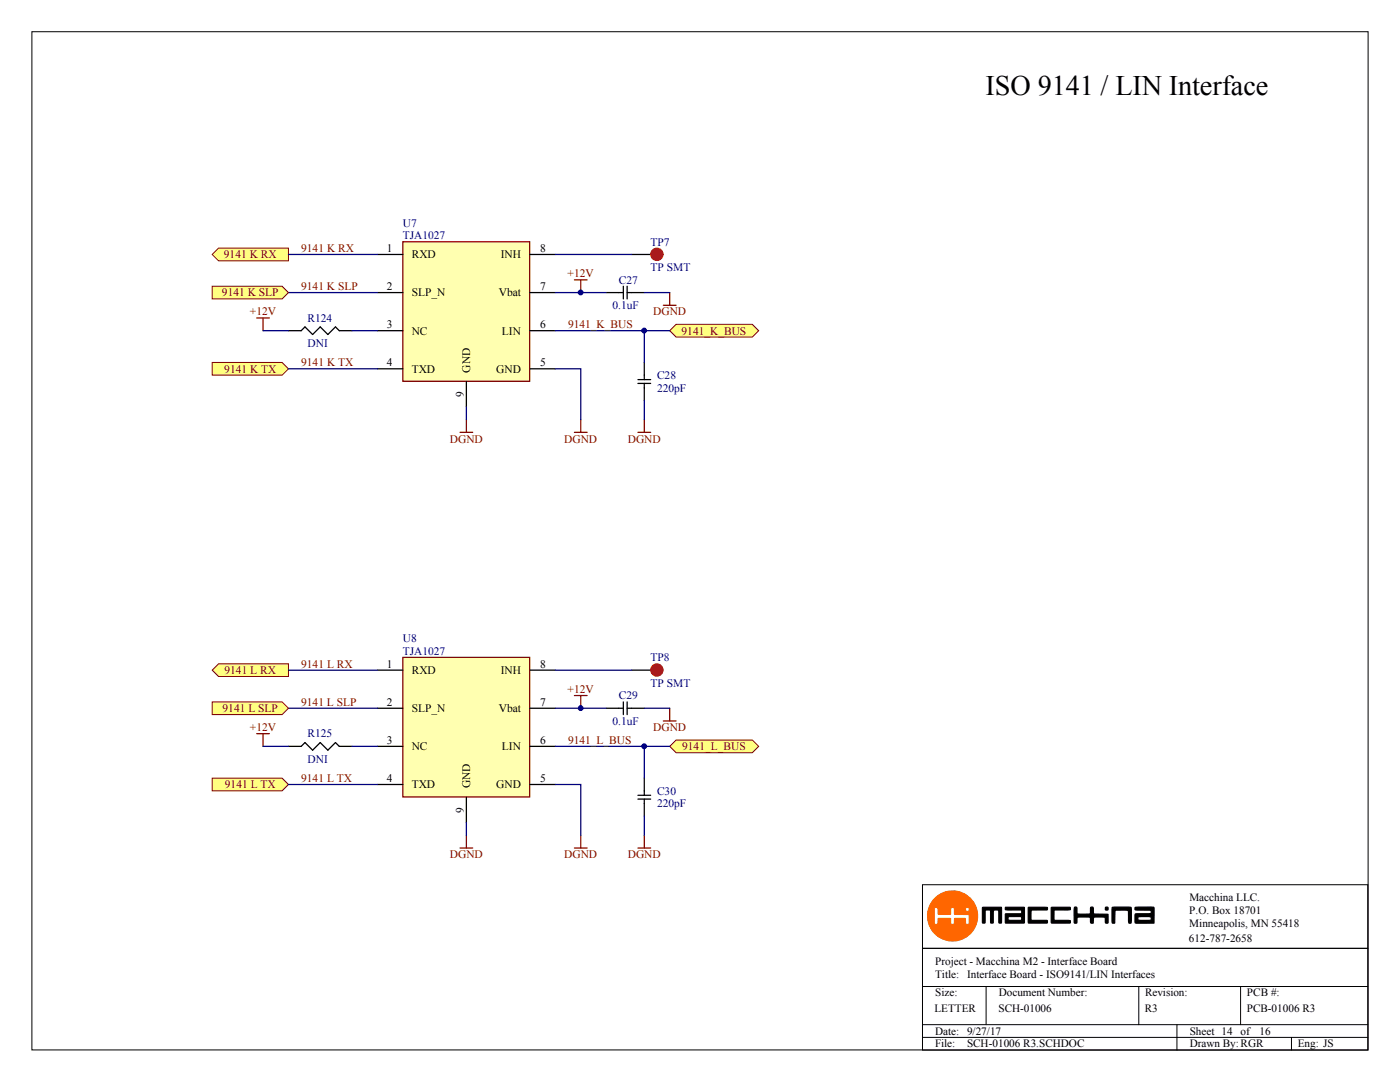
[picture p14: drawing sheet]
<svg xmlns="http://www.w3.org/2000/svg" width="279mm" height="216mm" viewBox="0 0 279 216" stroke-linecap="round" stroke-linejoin="round" font-family="sans-serif">
<defs><g id="words">
<text font-size="5.6" x="196.7" y="19">ISO 9141 / LIN Interface</text>
<g font-size="2.3" fill="#000080">
<text x="80.4" y="45.2">U7</text>
<text x="80.4" y="47.7">TJA1027</text>
<text x="129.9" y="49">TP7</text>
<text x="123.5" y="56.6">C27</text>
<text x="129.9" y="54.1">TP SMT</text>
<text x="61.4" y="64.2">R124</text>
<text x="122.2" y="61.7">0.1uF</text>
<text x="61.4" y="69.3">DNI</text>
<text x="131.1" y="75.6">C28</text>
<text x="131.1" y="78.2">220pF</text>
<text x="80.4" y="128.1">U8</text>
<text x="80.4" y="130.7">TJA1027</text>
<text x="129.9" y="131.9">TP8</text>
<text x="129.9" y="137.1">TP SMT</text>
<text x="123.5" y="139.6">C29</text>
<text x="61.4" y="147.2">R125</text>
<text x="122.2" y="144.6">0.1uF</text>
<text x="61.4" y="152.2">DNI</text>
<text x="131.1" y="158.6">C30</text>
<text x="131.1" y="161.1">220pF</text>
</g>
<g font-size="2.3" fill="#800000">
<text x="44.7" y="51.5">9141 K RX</text>
<text x="60.1" y="50.3">9141 K RX</text>
<text x="44.3" y="59.1">9141 K SLP</text>
<text x="60.1" y="57.9">9141 K SLP</text>
<text x="113.3" y="55.3">+12V</text>
<text x="49.9" y="62.9">+12V</text>
<text x="113.4" y="65.5">9141_K_BUS</text>
<text x="130.4" y="62.9">DGND</text>
<text x="136" y="66.7">9141_K_BUS</text>
<text x="44.8" y="74.4">9141 K TX</text>
<text x="60.1" y="73.1">9141 K TX</text>
<text x="89.8" y="88.3">DGND</text>
<text x="112.6" y="88.3">DGND</text>
<text x="125.3" y="88.3">DGND</text>
<text x="44.8" y="134.5">9141 L RX</text>
<text x="60.1" y="133.2">9141 L RX</text>
<text x="44.4" y="142.1">9141 L SLP</text>
<text x="60.1" y="140.8">9141 L SLP</text>
<text x="113.3" y="138.3">+12V</text>
<text x="49.9" y="145.9">+12V</text>
<text x="113.4" y="148.4">9141_L_BUS</text>
<text x="130.4" y="145.9">DGND</text>
<text x="136.1" y="149.7">9141_L_BUS</text>
<text x="44.9" y="157.3">9141 L TX</text>
<text x="60.1" y="156">9141 L TX</text>
<text x="89.8" y="171.2">DGND</text>
<text x="112.6" y="171.2">DGND</text>
<text x="125.3" y="171.2">DGND</text>
</g>
<g font-size="2.3">
<text x="77.2" y="50.3">1</text>
<text x="82.2" y="51.5">RXD</text>
<text x="99.9" y="51.5">INH</text>
<text x="107.8" y="50.3">8</text>
<text x="77.2" y="57.9">2</text>
<text x="82.2" y="59.1">SLP_N</text>
<text x="99.5" y="59.1">Vbat</text>
<text x="107.8" y="57.9">7</text>
<text x="77.2" y="65.5">3</text>
<text x="107.8" y="65.5">6</text>
<text x="82.2" y="66.7">NC</text>
<text x="100.2" y="66.7">LIN</text>
<text x="77.2" y="73.1">4</text>
<text x="82.2" y="74.4">TXD</text>
<text x="93.8" y="74.4" transform="rotate(-90 93.8 74.4)">GND</text>
<text x="99" y="74.4">GND</text>
<text x="107.8" y="73.1">5</text>
<text x="92.6" y="79.3" transform="rotate(-90 92.6 79.3)">9</text>
<text x="77.2" y="133.2">1</text>
<text x="82.2" y="134.5">RXD</text>
<text x="99.9" y="134.5">INH</text>
<text x="107.8" y="133.2">8</text>
<text x="77.2" y="140.8">2</text>
<text x="82.2" y="142.1">SLP_N</text>
<text x="99.5" y="142.1">Vbat</text>
<text x="107.8" y="140.8">7</text>
<text x="77.2" y="148.4">3</text>
<text x="82.2" y="149.7">NC</text>
<text x="100.2" y="149.7">LIN</text>
<text x="107.8" y="148.4">6</text>
<text x="77.2" y="156">4</text>
<text x="82.2" y="157.3">TXD</text>
<text x="93.8" y="157.3" transform="rotate(-90 93.8 157.3)">GND</text>
<text x="99" y="157.3">GND</text>
<text x="107.8" y="156">5</text>
<text x="92.6" y="162.2" transform="rotate(-90 92.6 162.2)">9</text>
</g>
<g font-size="2.2">
<text x="237.4" y="179.8">Macchina LLC.</text>
<text x="237.3" y="182.3">P.O. Box 18701</text>
<text x="237.3" y="185">Minneapolis, MN 55418</text>
<text x="237.3" y="188">612-787-2658</text>
<text x="186.6" y="195.2">Title: Interface Board - ISO9141/LIN Interfaces</text>
<text x="186.6" y="192.5">Project - Macchina M2 - Interface Board</text>
<text x="186.5" y="202">LETTER</text>
<text x="186.6" y="198.8">Size:</text>
<text x="199.3" y="202">SCH-01006</text>
<text x="199.3" y="198.8">Document Number:</text>
<text x="228.5" y="202">R3</text>
<text x="228.5" y="198.8">Revision:</text>
<text x="248.8" y="202">PCB-01006 R3</text>
<text x="248.9" y="198.8">PCB #:</text>
<text x="186.6" y="206.5">Date: 9/27/17</text>
<text x="186.6" y="209">File:</text>
<text x="193" y="209">SCH-01006 R3.SCHDOC</text>
<text x="237.4" y="206.5">Sheet 14</text>
<text x="237.4" y="209">Drawn By:RGR</text>
<text x="247.6" y="206.5">of</text>
<text x="251.4" y="206.5">16</text>
<text x="259" y="209">Eng: JS</text>
</g>
</g></defs>
<path d="M6.4 6.3h266.6v203.2h-266.6zM184.1 176.5h88.9v12.7h-88.9zM184.1 189.2h88.9v20.3h-88.9zM184.1 196.8h88.9M196.8 196.8v7.7M227.3 196.8v7.7M247.6 196.8v7.7M184.1 204.5h88.9M184.1 207h88.9M234.9 204.5v5M257.7 207v2.5" fill="none" stroke="#000" stroke-width=".2"/>
<path d="M185.1 182.8a5 5 0 0 1 10 0 5 5 0 0 1-10 0zM186.5 181.2v2.9l.1 .3 .6-.1v-1l.7-.1 1.8 .1 .1 1.1 .4 .1 .2-.2 .1-1 2.1-.1 .1 1.2h.7v-1.8l-.1-.1h-2.8v-1.3a.4 .4 0 0 0-.5-.1 .4 .4 0 0 0-.3 .4v1h-2.4l-.1-1.3zM192.7 181.5a.4 .4 0 0 0 .8 0 .4 .4 0 0 0-.8 0z" fill="#f60" stroke="#f60" stroke-width=".2"/>
<g fill="#000" stroke="#000" stroke-width=".2">
<path d="M196.1 181h3.7l.1 3.2-.6-.1v-2.4l-.2-.1-.8 .1-.1 2.3a.29 .29 0 0 1-.3 .2 .29 .29 0 0 1-.2-.3v-2.2l-.2-.1h-.8l-.1 .1v2.4l-.5 .1zM205.2 181.1h3.8v.5h-3.1l-.1 .9 .1 1.1h3l.1 .6h-3.7zM209.8 181l3.8 .1v.4l-.2 .1h-2.9l-.1 .1v1.8l.1 .1 3.1 .1v.5h-3.8z"/>
<path d="M200.7 181l3.7 .1v3.1h-3.7v-1.8l3.1-.1 .1-.3-.1-.4-3.1-.1zM201.3 182.9l-.1 .5 .2 .2h2.4l.1-.1-.1-.6z"/>
</g>
<g fill="#000" stroke="#000" stroke-width=".25">
<path d="M214.4 181.1h.5l.1 1.2 1.8 .1h.7l.2-1.3 .4-.1 .2 1.4h2.8v1.7l-.5 .1v-1.1l-.2-.1h-1.8l-.4 .1v1.1h-.5l-.1-1.1-.2-.1a4.8 4.8 0 0 0-2.4 .1l-.1 1-.5 .1zM222 181.1h3.7l.1 .8-.1 2.3h-.4v-.1l-.1-2.4-2-.1-.7 .1v2.5h-.4a2.05 2.05 0 0 1-.2-1.6z"/>
<path d="M226.6 181.1l1.8-.1a2.99 2.99 0 0 1 1.9 .1v3.1h-3.7l-.1-.7a1.19 1.19 0 0 1 .2-1.1l2.9-.1 .2-.5-.2-.2h-3zM227.2 183l-.1 .4 .1 .2a5.3 5.3 0 0 0 2.5-.1l.1-.4-.3-.2z"/>
<circle cx="220.8" cy="181.3" r=".32"/>
</g>
<path d="M114.6 55.8h2.6M115.9 55.8v2.6" fill="none" stroke="#800000" stroke-width=".25"/>
<circle cx="115.9" cy="58.4" r=".48" fill="#000080" stroke="#000080" stroke-width=".2"/>
<path d="M121 58.4h3.4M124.4 57.1v2.5M125.2 58.4h3.4M125.2 57.1v2.5M57.6 66h2.5l.8-.8 1.5 1.5 1.5-1.5 1.5 1.5 1.6-1.5 .7 .8h2.5" fill="none" stroke="#000" stroke-width=".25"/>
<g fill="#ffff80" stroke="#800000" stroke-width=".2">
<path d="M133.7 66l1.2-1.3h15.2l1.3 1.3-1.3 1.3h-15.2z" fill-rule="evenodd"/>
<path d="M42.4 72.3h13.9l1.3 1.3-1.3 1.3h-13.9z" fill-rule="evenodd"/>
<path d="M43.6 49.5h14v2.5h-14l-1.2-1.2z" fill-rule="evenodd"/>
</g>
<path d="M91.8 86.3h2.5M93.1 83.7v2.6" fill="none" stroke="#800000" stroke-width=".25"/>
<path d="M80.4 48.2h25.3v27.9h-25.3z" fill="#ffffb0" stroke="#800000" stroke-width=".25"/>
<path d="M75.3 50.8h5.1M75.3 58.4h5.1M105.8 50.8h5M105.8 58.4h5M75.3 66h5.1M75.3 73.6h5.1M93.1 76.1v5.1M105.8 66h5M105.8 73.6h5" fill="none" stroke="#000" stroke-width=".25"/>
<path d="M57.6 50.8h17.7M57.6 58.4h17.7M57.6 73.6h17.7M110.8 73.6h5.1v10.1M110.8 66h22.9M93.1 81.2v2.5" fill="none" stroke="#000080" stroke-width=".25"/>
<path d="M114.6 86.3h2.6M115.9 83.7v2.6" fill="none" stroke="#800000" stroke-width=".25"/>
<path d="M42.4 57.1h13.9l1.3 1.3-1.3 1.2h-13.9z" fill-rule="evenodd" fill="#ffff80" stroke="#800000" stroke-width=".2"/>
<path d="M133.7 58.4v2.5M51.2 63.5h2.6M52.5 63.5v2.5M132.4 60.9h2.5M127.3 86.3h2.6M128.6 83.7v2.6M114.6 138.8h2.6M115.9 138.8v2.5" fill="none" stroke="#800000" stroke-width=".25"/>
<path d="M110.8 58.4h10.2M110.8 50.8h15.2M128.6 58.4h5.1M52.5 66h5.1M70.2 66h5.1M128.6 66v6.3M128.6 79.9v3.8" fill="none" stroke="#000080" stroke-width=".25"/>
<path d="M126 50.8h3.9M127.3 76.5h2.6M127.3 75.7h2.6M128.6 72.3v3.4M128.6 76.5v3.4M57.6 148.9h2.5l.8-.7 1.5 1.5 1.5-1.5 1.5 1.5 1.6-1.5 .7 .7h2.5M121 141.3h3.4M124.4 140.1v2.5M125.2 141.3h3.4M125.2 140.1v2.5" fill="none" stroke="#000" stroke-width=".25"/>
<circle cx="131.1" cy="50.7" r="1.24" fill="#ee0e22" stroke="#ee0e22" stroke-width=".2"/>
<g fill="#000080" stroke="#000080" stroke-width=".2">
<circle cx="128.6" cy="66" r=".48"/>
<circle cx="115.9" cy="141.3" r=".48"/>
</g>
<g fill="#ffff80" stroke="#800000" stroke-width=".2">
<path d="M133.7 148.9l1.2-1.2h15.2l1.3 1.2-1.3 1.3h-15.2z" fill-rule="evenodd"/>
<path d="M42.4 155.3h13.9l1.3 1.2-1.3 1.3h-13.9z" fill-rule="evenodd"/>
<path d="M42.4 133.7l1.2-1.2h14v2.5h-14z" fill-rule="evenodd"/>
</g>
<path d="M91.8 169.2h2.5M93.1 166.7v2.5" fill="none" stroke="#800000" stroke-width=".25"/>
<path d="M80.4 131.2h25.3v27.8h-25.3z" fill="#ffffb0" stroke="#800000" stroke-width=".25"/>
<path d="M75.3 133.7h5.1M105.8 133.7h5M126 133.7h3.9M75.3 141.3h5.1M75.3 148.9h5.1M75.3 156.5h5.1M93.1 159.1v5M105.8 141.3h5M105.8 148.9h5M105.8 156.5h5" fill="none" stroke="#000" stroke-width=".25"/>
<path d="M57.6 133.7h17.7M110.8 133.7h15.2M57.6 141.3h17.7M57.6 156.5h17.7M110.8 156.5h5.1v10.2M110.8 141.3h10.2M110.8 148.9h22.9M128.6 141.3h5.1M93.1 164.1v2.6" fill="none" stroke="#000080" stroke-width=".25"/>
<path d="M132.4 143.9h2.5M133.7 141.3v2.6M114.6 169.2h2.6M115.9 166.7v2.5" fill="none" stroke="#800000" stroke-width=".25"/>
<circle cx="131.1" cy="133.7" r="1.24" fill="#ee0e22" stroke="#ee0e22" stroke-width=".2"/>
<path d="M42.4 140.1h13.9l1.3 1.2-1.3 1.3h-13.9z" fill-rule="evenodd" fill="#ffff80" stroke="#800000" stroke-width=".2"/>
<path d="M51.2 146.4h2.6M52.5 146.4v2.5M127.3 169.2h2.6M128.6 166.7v2.5" fill="none" stroke="#800000" stroke-width=".25"/>
<path d="M52.5 148.9h5.1M70.2 148.9h5.1M128.6 148.9v6.4M128.6 162.9v3.8" fill="none" stroke="#000080" stroke-width=".25"/>
<path d="M127.3 159.5h2.6M127.3 158.7h2.6M128.6 155.3v3.4M128.6 159.5v3.4" fill="none" stroke="#000" stroke-width=".25"/>
<circle cx="128.6" cy="148.9" r=".48" fill="#000080" stroke="#000080" stroke-width=".2"/>
<use href="#words"/>
</svg>
